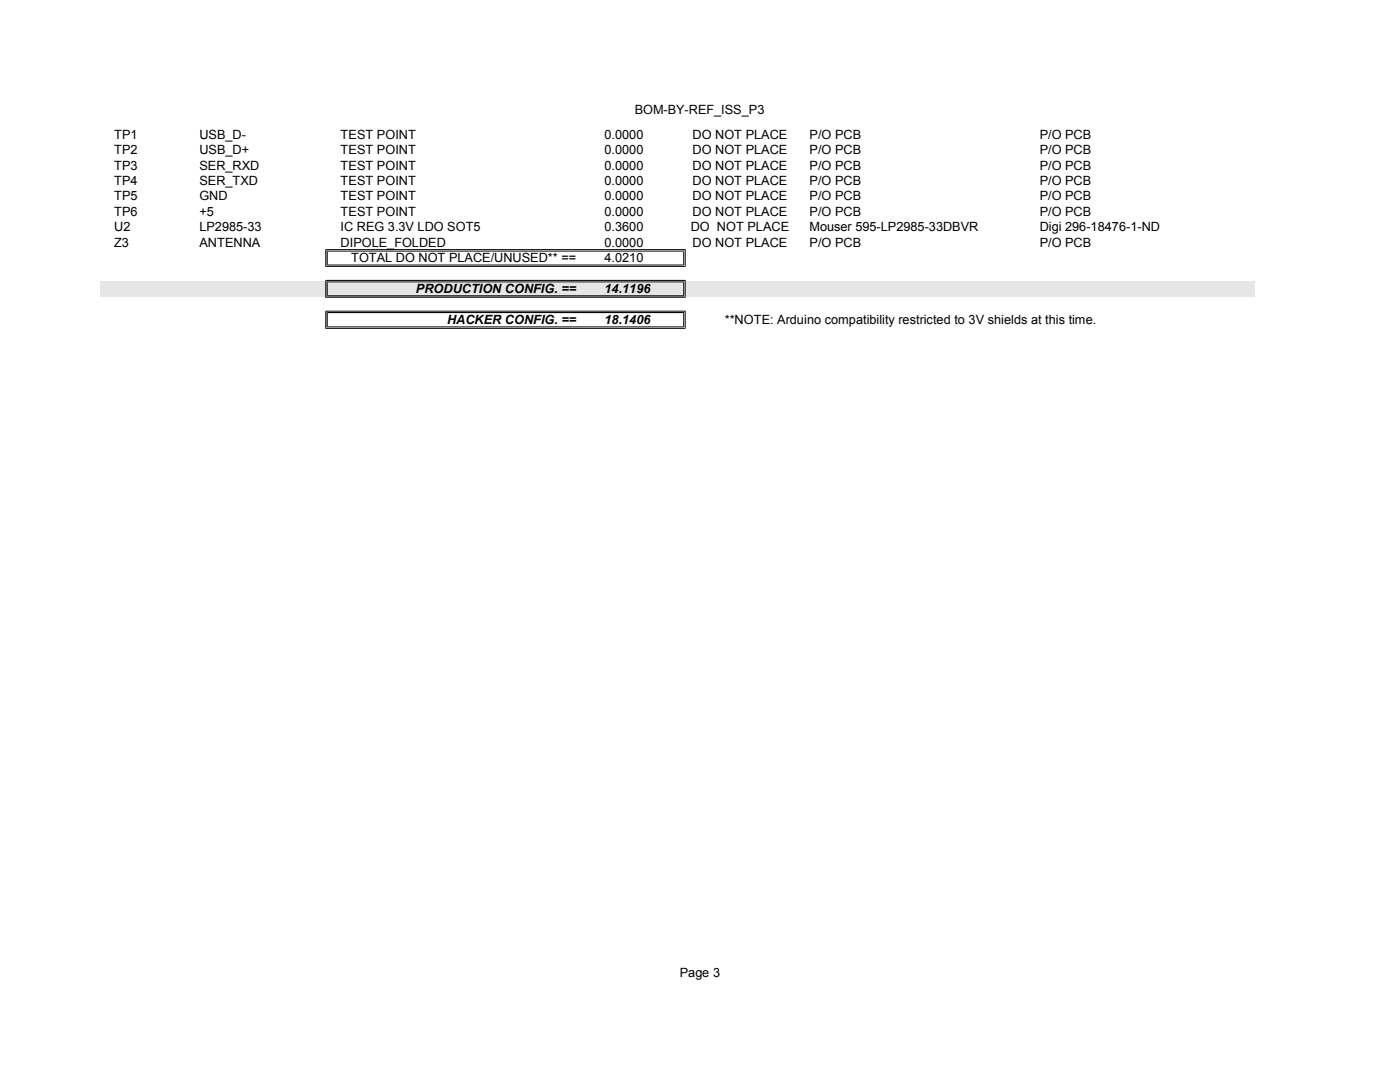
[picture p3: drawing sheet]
<svg xmlns="http://www.w3.org/2000/svg" width="279mm" height="216mm" viewBox="0 0 279 216" stroke-linecap="round" stroke-linejoin="round" font-family="sans-serif">
<defs><g id="words">
<g font-size="2.5">
<text x="126.7" y="22.7">BOM-BY-REF_ISS_P3</text>
<text x="22.8" y="27.7">TP1</text>
<text x="39.8" y="27.7">USB_D-</text>
<text x="68" y="27.7">TEST POINT</text>
<text x="120.6" y="27.7">0.0000</text>
<text x="138.2" y="27.7">DO NOT PLACE</text>
<text x="161.6" y="27.7">P/O PCB</text>
<text x="207.5" y="27.7">P/O PCB</text>
<text x="22.8" y="30.8">TP2</text>
<text x="22.8" y="33.8">TP3</text>
<text x="39.8" y="30.8">USB_D+</text>
<text x="39.8" y="33.8">SER_RXD</text>
<text x="68" y="30.8">TEST POINT</text>
<text x="68" y="33.8">TEST POINT</text>
<text x="120.6" y="30.8">0.0000</text>
<text x="120.6" y="33.8">0.0000</text>
<text x="138.2" y="30.8">DO NOT PLACE</text>
<text x="138.2" y="33.8">DO NOT PLACE</text>
<text x="161.6" y="30.8">P/O PCB</text>
<text x="161.6" y="33.8">P/O PCB</text>
<text x="207.5" y="30.8">P/O PCB</text>
<text x="207.5" y="33.8">P/O PCB</text>
<text x="22.8" y="36.9">TP4</text>
<text x="22.8" y="40">TP5</text>
<text x="39.8" y="36.9">SER_TXD</text>
<text x="39.8" y="40">GND</text>
<text x="68" y="36.9">TEST POINT</text>
<text x="68" y="40">TEST POINT</text>
<text x="120.6" y="36.9">0.0000</text>
<text x="120.6" y="40">0.0000</text>
<text x="138.2" y="36.9">DO NOT PLACE</text>
<text x="138.2" y="40">DO NOT PLACE</text>
<text x="161.6" y="36.9">P/O PCB</text>
<text x="161.6" y="40">P/O PCB</text>
<text x="207.5" y="36.9">P/O PCB</text>
<text x="207.5" y="40">P/O PCB</text>
<text x="22.8" y="43">TP6</text>
<text x="22.8" y="46.2">U2</text>
<text x="39.8" y="43">+5</text>
<text x="39.8" y="46.2">LP2985-33</text>
<text x="68" y="43">TEST POINT</text>
<text x="68" y="46.2">IC REG 3.3V LDO SOT5</text>
<text x="120.6" y="43">0.0000</text>
<text x="120.6" y="46.2">0.3600</text>
<text x="137.9" y="46.2">DO NOT PLACE</text>
<text x="138.2" y="43">DO NOT PLACE</text>
<text x="161.6" y="43">P/O PCB</text>
<text x="161.6" y="46.2">Mouser 595-LP2985-33DBVR</text>
<text x="207.5" y="43">P/O PCB</text>
<text x="207.5" y="46.2">Digi 296-18476-1-ND</text>
<text x="22.8" y="49.2">Z3</text>
<text x="39.8" y="49.2">ANTENNA</text>
<text x="68" y="49.2">DIPOLE_FOLDED</text>
<text x="70.1" y="52.3">TOTAL DO NOT PLACE/UNUSED** ==</text>
<text x="120.6" y="49.2">0.0000</text>
<text x="120.6" y="52.3">4.0210</text>
<text x="138.2" y="49.2">DO NOT PLACE</text>
<text x="161.6" y="49.2">P/O PCB</text>
<text x="207.5" y="49.2">P/O PCB</text>
<text x="83" y="58.4">PRODUCTION CONFIG. ==</text>
<text x="120.6" y="58.4">14.1196</text>
<text x="89.2" y="64.7">HACKER CONFIG. ==</text>
<text x="120.6" y="64.7">18.1406</text>
<text x="144.6" y="64.6">**NOTE: Arduino compatibility restricted to 3V shields at this time.</text>
<text x="135.6" y="194.9">Page 3</text>
</g>
</g></defs>
<path d="M20 56.1h230.4v3.1h-230.4z" fill-rule="evenodd" fill="#e6e6e6"/>
<g fill="none" stroke="#000" stroke-width=".2">
<path d="M65 53.2h71.8M65.2 50.1h71.4M65.2 56.3h71.4M136.5 50.2v2.7h-71.1M136.5 56.3v2.7h-71.1M136.8 49.8v3.5M136.8 56v3.4M136.8 49.8h-71.8v3.5M136.8 56h-71.8v3.4M65 65.5h71.8M136.5 62.5v2.7h-71.1M136.8 62.1v3.5"/>
<path d="M136.8 62.1h-71.8v3.5"/>
</g>
<path d="M65 59.3h71.8M65.3 50v3.1M65.3 56.2v3M65.2 62.4h71.4M65.3 62.3v3.1" fill="none" stroke="#000" stroke-width=".21"/>
<use href="#words"/>
</svg>
